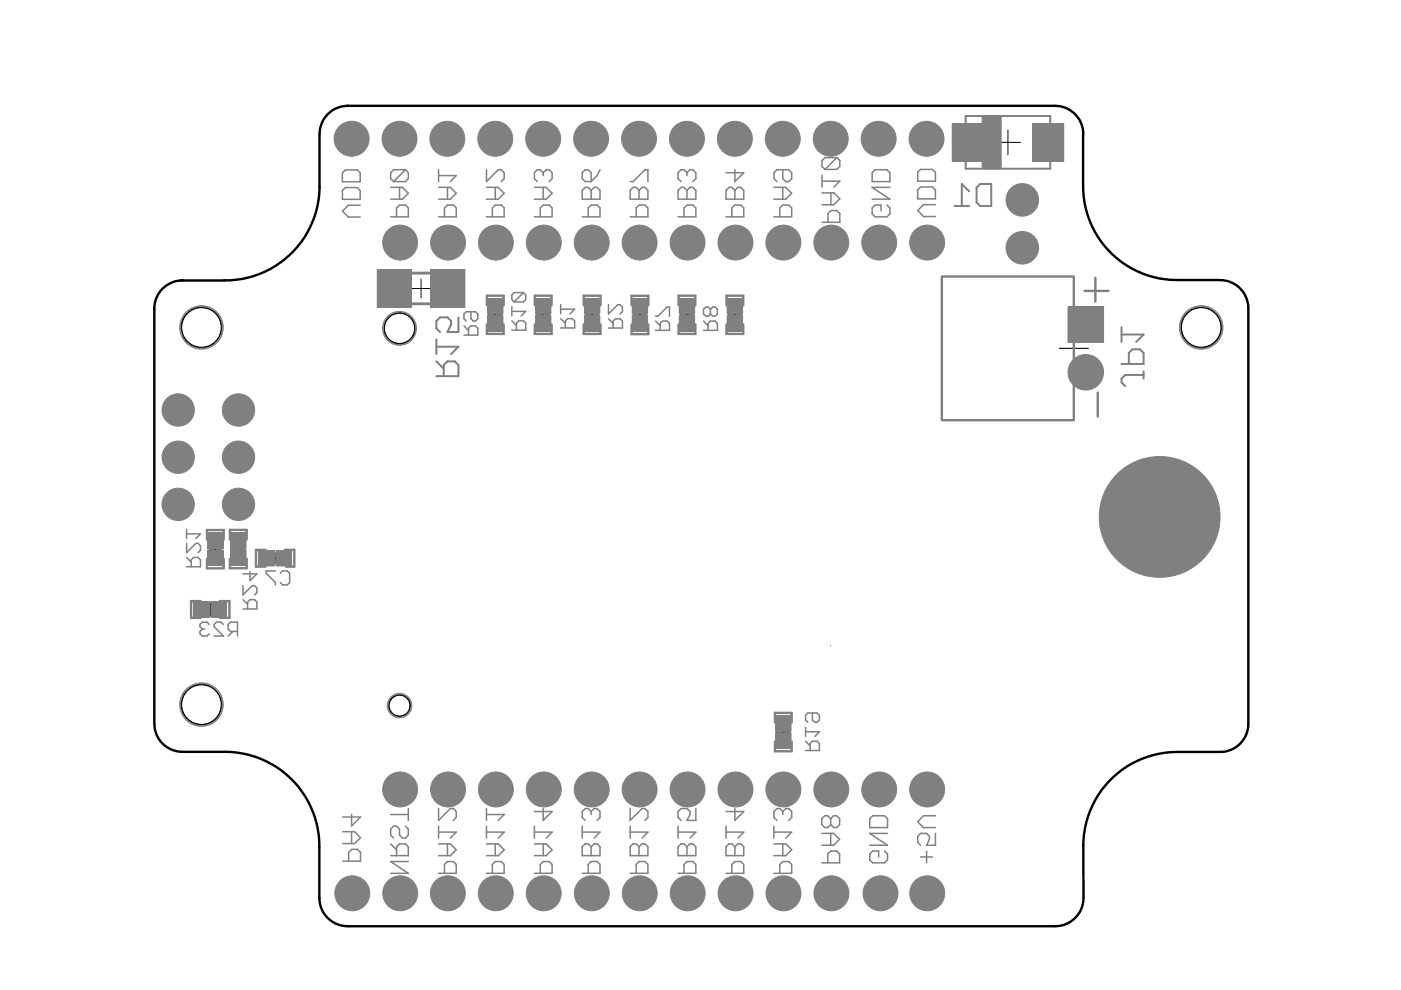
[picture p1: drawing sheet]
<svg xmlns="http://www.w3.org/2000/svg" width="297mm" height="210mm" viewBox="0 0 297 210" stroke-linecap="round" stroke-linejoin="round" font-family="sans-serif">
<g fill="none" stroke="#000" stroke-width=".21">
<path d="M211.1 30.2h5.3M213.7 27.5v5.3M89.3 59.2v4M87.3 61.2h4M103.5 66.8h3M105 65.2v3.1M113.8 66.8h2.8M115.2 65.3v2.9M124.1 66.8h2.9M125.5 65.3v2.9M134.3 66.8h2.8M135.7 65.4v2.8"/>
<path d="M144.2 66.8h2.9M145.6 65.3v2.9M154.4 66.8h2.8M155.8 65.3v2.9M224.6 73.9h6.2M227.7 70.8v6.2M44.4 116.4h2.5M45.7 115.2v2.5M49.2 116.4h2.6M50.5 115.1v2.6M57.2 118.4h2.3M58.3 117.2v2.3"/>
<path d="M43.1 129.2h2.9M44.6 127.8v2.9M164.5 155.2h3.1M166.1 153.6v3.2"/>
<circle cx="254.7" cy="69.4" r="4.2"/>
</g>
<g fill="none" stroke="#808080" stroke-width=".32">
<path d="M73.2 36h2.6l.6 .7v1.8h-3.8v-1.8zM82.8 39.7h2.5l1.3 1.3-1.3 1.2h-2.5M84.7 39.7v2.5M86 36l.6 .6v1.3l-.6 .6h-2.6M86 36h-2.6l-.6 .6v1.3l.6 .6M86 36l-2.6 2.5M93 36v2.5M93 39.7h2.5l1.2 1.3-1.2 1.2h-2.5M93 37.2h3.7l-1.2 1.3M94.9 39.7v2.5M103.1 36v2.5l2.5-2.5h.7l.6 .6v1.3l-.6 .6M103.1 39.7h2.5l1.3 1.3-1.3 1.2h-2.5"/>
<path d="M105 39.7v2.5M113.3 39.7h2.5l1.3 1.3-1.3 1.2h-2.5M115.2 36.6l.6-.6h.6l.7 .6v1.3l-.7 .6M115.2 36.6v.6M115.2 39.7v2.5M115.2 36.6l-.6-.6h-.7l-.6 .6v1.3l.6 .6M123.4 36.6l.7-.6h.6l.6 .6v1.9h-1.2l-.7-.6zM127.2 36l-.6 1.2-1.3 1.3M133.6 38.5h.6l2.5-2.5h.7v2.5M145.6 36.6l.7-.6h.6l.6 .6v1.3l-.6 .6M145.6 36.6l-.6-.6h-.6l-.6 .6v1.3l.6 .6M145.6 36.6v.6"/>
<path d="M155.8 36v2.5l1.9-1.9h-3.8M164.1 39.7h2.5l1.3 1.3-1.3 1.2h-2.5M166 36v1.9l.6 .6h.6l.7-.6v-1.3l-.7-.6h-2.5l-.6 .6v1.3l.6 .6M166 39.7v2.5M174.3 38.4h3.8l-1.3 1.3M174.3 37.1v2.6M177.4 33.4l.7 .6v1.3l-.7 .6h-2.5M177.4 33.4h-2.5l-.6 .6v1.3l.6 .6M177.4 33.4l-2.5 2.5M184.9 36.6l.6-.6h2.5l.7 .6v1.9h-3.8zM188.7 39.7h-3.8l3.8 2.5h-3.8M194.6 36.5l.6-.6h2.5l.6 .6v1.9h-3.7z"/>
<path d="M195.2 39.6h2.5l.6 .7v1.9h-3.7v-1.9zM72.6 40.4l.6-.6h2.6l.6 .6v1.9h-3.8zM76.4 43.5h-2.5l-1.3 1.3 1.3 1.2h2.5M82.8 46h3.8v-1.9l-.6-.6h-1.3l-.6 .6v1.9M93 46h3.7v-1.9l-.6-.6h-1.2l-.7 .6v1.9M103.1 46h3.8v-1.9l-.6-.6h-1.3l-.6 .6v1.9M113.3 46h3.8v-1.9l-.7-.6h-1.2l-.6 .6v1.9M123.4 46h3.8v-1.9l-.6-.6h-1.3l-.6 .6v1.9M123.4 40.4l.7-.7h.6l.6 .7 .7-.7h.6l.6 .7v1.8h-3.8zM125.3 40.4v1.8M133.6 40.4l.6-.7h.7l.6 .7 .6-.7h.6l.7 .7v1.8h-3.8zM133.6 46h3.8v-1.9l-.7-.6h-1.2l-.6 .6v1.9"/>
<path d="M135.5 40.4v1.8M143.8 40.4l.6-.7h.6l.6 .7 .7-.7h.6l.6 .7v1.8h-3.7zM143.8 46h3.7v-1.9l-.6-.6h-1.3l-.6 .6v1.9M145.6 40.4v1.8M153.9 40.4l.7-.7h.6l.6 .7 .6-.7h.7l.6 .7v1.8h-3.8zM153.9 46h3.8v-1.9l-.6-.6h-1.3l-.6 .6v1.9M155.8 40.4v1.8M164.1 46h3.8v-1.9l-.7-.6h-1.2l-.7 .6v1.9M174.3 47.1h3.8v-1.8l-.7-.7h-1.2l-.6 .7v1.8M174.3 40.9h2.5l1.3 1.2-1.3 1.3h-2.5M176.2 40.9v2.5M188 43.5l.7 .6v1.3l-.7 .6h-2.5l-.6-.6v-1.3l.6-.6h1.3v1.2"/>
<path d="M198.3 43.4h-2.5l-1.2 1.2 1.2 1.3h2.5M98.4 71.1h2.9v-1.5l-.5-.5h-1l-.5 .5v1.5M98.4 69.1l.9 1M99.8 66.1v1.5l.5 .5h.5l.5-.5v-1l-.5-.5h-2l-.4 .5v1l.4 .5M108.5 70h3v-1.5l-.5-.5h-1l-.5 .5v1.5M108.5 68l1 1M108.5 66h3l-1 1M108.5 65v2M111 62l.5 .5v1l-.5 .5h-2M111 62h-2l-.5 .5v1l.5 .5M111 62l-2 2M118.9 69.5h2.9v-1.4l-.5-.5h-.9l-.5 .5v1.4"/>
<path d="M118.9 67.6l1 1M118.9 65.6h2.9l-1 .9M118.9 64.6v1.9M129 69.6h3v-1.5l-.5-.5h-1l-.5 .5v1.5M129 64.6v2l2-2h.5l.5 .5v1l-.5 .5M129 67.6l1 1M139 70h2.9v-1.4l-.4-.5h-1l-.5 .5v1.4M139 67.1h.5l2-2h.4v2M139 68.1l1 1M149.2 70h2.9v-1.4l-.5-.5h-1l-.5 .5v1.4M149.2 68.1l.9 1M150.6 65.6l-.5-.5h-.5l-.4 .5v1l.4 .5h.5l.5-.5"/>
<path d="M150.6 65.6l.5-.5h.5l.5 .5v1l-.5 .5h-.5l-.5-.5M150.6 65.6v1M39.6 115.2v2l1.9-2h.5l.5 .5v1l-.5 .5M39.6 118.2l.9 1M39.6 112.2v2M39.6 113.2h2.9l-1 1M39.6 120.2h2.9v-1.5l-.5-.5h-1l-.5 .5v1.5M42.9 133.4l-.5 .5v.5l.5 .5h1l.5-.5M42.9 133.4h.5M44.4 132.4l-.5-.5h-1l-.5 .5v.5l.5 .5M47.4 132.4l-.5-.5h-1l-.5 .5v.5l2 2h-2M49.4 133.9l-1 1"/>
<path d="M50.4 133.9h-1.5l-.5-.5v-1l.5-.5h1.5v3M51.5 129.1h3v-1.4l-.5-.6h-1l-.5 .6v1.4M51.5 124.2v1.9l2-1.9h.5l.5 .5v.9l-.5 .5M51.5 127.1l1 1M53 121.2v1.9l1.5-1.4h-3M58.4 121.1h-2v.4l2 2v.5M59.4 121.5l.5-.4h1l.5 .4v2l-.5 .5h-1l-.5-.5M170.8 159.1h2.9v-1.5l-.5-.4h-.9l-.5 .4v1.5M170.8 157.2l1 1M170.8 155.2h2.9l-.9 .9M170.8 154.2v1.9M172.3 151.2v1.5l.5 .4h.4l.5-.4v-1l-.5-.5h-1.9l-.5 .5v1l.5 .4"/>
<path d="M72.7 176.3h2.5l1.2 1.3-1.2 1.3h-2.5M74.5 172.6v2.5l1.9-1.9h-3.7M74.5 176.3v2.6M82.8 172.7h3.8M82.8 178.9l1.3 1.3M86 175.2l.6 .6v1.3l-.6 .6h-.7l-.6-.6v-1.3l-.6-.6h-.7l-.6 .6v1.3l.6 .6M86.6 171.4v2.5M93 171.4v2.5l2.5-2.5h.6l.6 .7v1.2l-.6 .6M93 178.9h2.5l1.2 1.3-1.2 1.2h-2.5M93 176.4h3.7l-1.2 1.3M93 175.2v2.5M94.9 178.9v2.5"/>
<path d="M103.1 178.9h2.5l1.3 1.3-1.3 1.2h-2.5M103.1 176.4h3.8l-1.3 1.3M103.1 171.4v2.5M103.1 175.2v2.5M103.1 172.7h3.8l-1.3 1.2M105 178.9v2.5M113.3 178.9h2.5l1.3 1.3-1.3 1.2h-2.5M113.3 176.4h3.8l-1.3 1.3M113.3 175.2v2.5M115.2 171.4v2.5l1.9-1.8h-3.8M115.2 178.9v2.5M123.4 179.5l.7-.6h.6l.6 .6 .7-.6h.6l.6 .6v1.9h-3.8z"/>
<path d="M123.4 176.4h3.8l-1.2 1.3M123.4 175.2v2.5M125.3 172.1l-.6-.7h-.6l-.7 .7v1.2l.7 .6M125.3 172.1l.7-.7h.6l.6 .7v1.2l-.6 .6M125.3 172.1v.6M125.3 179.5v1.9M133.6 179.5l.6-.6h.7l.6 .6 .6-.6h.6l.7 .6v1.9h-3.8zM133.6 176.4h3.8l-1.3 1.3M133.6 171.4v2.5l2.5-2.5h.6l.7 .7v1.2l-.7 .6M133.6 175.2v2.5M135.5 179.5v1.9M143.8 179.5l.6-.6h.6l.6 .6 .7-.6h.6l.6 .6v1.9h-3.7z"/>
<path d="M143.8 176.4h3.7l-1.2 1.3M143.8 175.2v2.5M145.6 179.5v1.9M147.5 171.4v2.5h-1.9l.7-1.2v-.6l-.7-.7h-1.2l-.6 .7v1.2l.6 .6M153.9 179.5l.7-.6h.6l.6 .6 .6-.6h.7l.6 .6v1.9h-3.8zM153.9 176.4h3.8l-1.3 1.3M153.9 175.2v2.5M155.8 171.4v2.5l1.9-1.8h-3.8M155.8 179.5v1.9M164.1 178.9h2.5l1.3 1.3-1.3 1.2h-2.5M164.1 176.4h3.8l-1.3 1.3M164.1 175.2v2.5"/>
<path d="M166 172.1l-.7-.7h-.6l-.6 .7v1.2l.6 .6M166 172.1l.6-.7h.6l.7 .7v1.2l-.7 .6M166 172.1v.6M166 178.9v2.5M174.2 176.7h2.5l1.3 1.2-1.3 1.3h-2.5M176.1 173.6l.6-.6h.7l.6 .6v1.2l-.6 .7h-.7l-.6-.7M176.1 173.6v1.2M176.1 176.7v2.5M176.1 173.6l-.6-.6h-.6l-.7 .6v1.2l.7 .7h.6l.6-.7M185 173h2.5l.7 .6v1.9h-3.8v-1.9zM188.2 176.7h-3.8l3.8 2.5h-3.8M198.3 176.7v2.5h-1.9l.7-1.3v-.6l-.7-.6h-1.2l-.6 .6v1.3l.6 .6"/>
<path d="M198.3 173h-2.5l-1.2 1.2 1.2 1.3h2.5M72.7 182.6h3.7v-1.9l-.6-.6h-1.3l-.6 .6v1.9M82.8 181.4h3.8v-1.9l-.6-.6h-1.3l-.6 .6v1.9M86.6 182.7h-3.8l3.8 2.5h-3.8M93 185.2h3.7v-1.9l-.6-.6h-1.2l-.7 .6v1.9M103.1 185.2h3.8v-1.9l-.6-.6h-1.3l-.6 .6v1.9M113.3 185.2h3.8v-1.9l-.7-.6h-1.2l-.6 .6v1.9M123.4 185.2h3.8v-1.9l-.6-.6h-1.3l-.6 .6v1.9M133.6 185.2h3.8v-1.9l-.7-.6h-1.2l-.6 .6v1.9M143.8 185.2h3.7v-1.9l-.6-.6h-1.3l-.6 .6v1.9M153.9 185.2h3.8v-1.9l-.6-.6h-1.3l-.6 .6v1.9M164.1 185.2h3.8v-1.9l-.7-.6h-1.2l-.7 .6v1.9"/>
<path d="M174.2 182.9h3.8v-1.8l-.6-.7h-1.3l-.6 .7v1.8M187.5 180.4l.7 .7v1.2l-.7 .6h-2.5l-.6-.6v-1.2l.6-.7h1.3v1.3M195.2 181.7h2.5M196.4 180.4v2.5"/>
</g>
<g fill="none" stroke="#808080" stroke-width=".42">
<path d="M204.7 24.6h18v11.2h-18zM207.8 39h2.4v4.7h-2.4l-.7-.8v-3.1zM202.4 43.7h3.1M205.5 40.6l-1.6-1.6v4.7M92.5 79.8h4.7v-2.4l-.8-.8h-1.5l-.8 .8v2.4M92.5 76.6l1.6 1.6M92.5 73.5h4.7l-1.6 1.6M92.5 72v3.1M97.2 67.3v3.1h-2.3l.7-1.6v-.7l-.7-.8h-1.6l-.8 .8v1.5l.8 .8M237.8 69.4v3.1M237.8 77.2h4.7v-2.4l-.8-.7h-1.6l-.8 .7v2.4M237.8 70.9h4.7l-1.6 1.6"/>
<path d="M242.5 79.5h-3.9l-.8 .8v.8l.8 .8M242.5 78.7v1.6"/>
</g>
<path d="M85.4 57.9h7.7M85.4 64.4h7.7" fill="none" stroke="#808080" stroke-width=".61"/>
<g fill="#808080" stroke="#808080" stroke-width=".21">
<path d="M82.5 57.7h3v7h-3z"/>
<path d="M93.1 57.7h2.9v7h-2.9z"/>
<path d="M208.2 24.6h4.1v11.2h-4.1z"/>
<path d="M44 116.6h3.3v3.3h-3.3z"/>
<path d="M44 113h3.3v3.2h-3.3z"/>
<path d="M48.9 116.6h3.3v3.3h-3.3z"/>
<path d="M48.9 113h3.3v3.2h-3.3z"/>
<path d="M58.5 116.7h3.3v3.3h-3.3z"/>
<path d="M54.9 116.7h3.2v3.3h-3.2z"/>
<path d="M123.9 63.3h3.3v3.2h-3.3z"/>
<path d="M123.9 67h3.3v3.2h-3.3z"/>
<path d="M134 63.3h3.3v3.3h-3.3z"/>
<path d="M134 67h3.3v3.2h-3.3z"/>
<path d="M144 63.3h3.3v3.2h-3.3z"/>
<path d="M144 67h3.3v3.2h-3.3z"/>
<path d="M154.2 63.3h3.2v3.2h-3.2z"/>
<path d="M154.2 67h3.2v3.2h-3.2z"/>
<path d="M103.4 63.3h3.2v3.2h-3.2z"/>
<path d="M103.4 67h3.2v3.2h-3.2z"/>
<path d="M113.5 63.3h3.3v3.2h-3.3z"/>
<path d="M113.5 67h3.3v3.2h-3.3z"/>
<path d="M226.4 65h7.6v7.6h-7.6z"/>
<path d="M91.4 57.1h7.2v8.1h-7.2z"/>
<path d="M80 57.1h7.2v8.1h-7.2z"/>
<path d="M41.1 127.6h3.3v3.3h-3.3z"/>
<path d="M44.8 127.6h3.2v3.3h-3.2z"/>
<path d="M201.9 26.2h6.6v8h-6.6z"/>
<path d="M218.9 26.2h6.6v8h-6.6z"/>
<path d="M164.4 155.4h3.3v3.3h-3.3z"/>
<path d="M164.4 151.8h3.3v3.2h-3.3z"/>
</g>
<g fill="none" stroke="#808080" stroke-width=".51">
<path d="M199.7 58.6h28M199.7 58.9v30M227.7 58.9v30M232.2 58.9v5.1M103.2 64.7v-2h3.6v2M103.2 68.8v2h3.6v-2M113.4 64.7v-2h3.5v2M113.4 68.8v2h3.5v-2M123.8 64.7v-2h3.5v2M123.8 68.8v2h3.5v-2M133.9 64.7v-2h3.6v2M133.9 68.8v2h3.6v-2"/>
<path d="M143.9 64.7v-2h3.5v2M143.9 68.8v2h3.5v-2M154 64.7v-2h3.6v2M154 68.8v2h3.6v-2M230 61.7h5M199.7 89.1h28M232.7 83.2v5.1M43.9 114.4v-2h3.5v2M43.9 118.5v2h3.5v-2M48.7 118.4v2.1h3.6v-2.1M48.7 114.4v-2h3.6v2M56.3 116.6h-2v3.5h2"/>
<path d="M60.4 116.6h2v3.5h-1.8M42.5 127.4h-2v3.6h2M46.6 127.4h2v3.6h-2M164.3 153.2v-2h3.6v2M164.3 157.2v2.1h3.6v-2.1"/>
</g>
<g fill="#808080" stroke="#808080" stroke-width=".21">
<circle cx="254.7" cy="69.4" r="4.6"/>
<circle cx="42.7" cy="69.4" r="4.6"/>
<circle cx="42.7" cy="149.4" r="4.6"/>
<circle cx="37.8" cy="96.9" r="3.4"/>
<circle cx="37.8" cy="106.9" r="3.4"/>
<circle cx="37.8" cy="86.9" r="3.4"/>
<circle cx="50.6" cy="86.9" r="3.4"/>
<circle cx="50.6" cy="96.9" r="3.4"/>
<circle cx="50.6" cy="106.9" r="3.4"/>
<circle cx="84.7" cy="69.6" r="3.6"/>
<circle cx="84.7" cy="149.6" r="2.6"/>
<circle cx="245.9" cy="109.6" r="12.8"/>
<circle cx="216.7" cy="52.5" r="3.5"/>
<circle cx="216.7" cy="42.4" r="3.5"/>
<circle cx="135.6" cy="51.4" r="3.7"/>
<circle cx="145.8" cy="51.4" r="3.7"/>
<circle cx="155.9" cy="51.4" r="3.7"/>
<circle cx="166.1" cy="51.4" r="3.7"/>
<circle cx="176.3" cy="51.4" r="3.7"/>
<circle cx="125.5" cy="51.4" r="3.7"/>
<circle cx="115.3" cy="51.4" r="3.7"/>
<circle cx="105.1" cy="51.4" r="3.7"/>
<circle cx="95" cy="51.4" r="3.7"/>
<circle cx="186.4" cy="51.4" r="3.7"/>
<circle cx="84.8" cy="51.4" r="3.7"/>
<circle cx="196.6" cy="51.4" r="3.7"/>
<circle cx="230.2" cy="78.9" r="3.8"/>
<circle cx="145.8" cy="167.4" r="3.7"/>
<circle cx="135.6" cy="167.4" r="3.7"/>
<circle cx="125.5" cy="167.4" r="3.7"/>
<circle cx="115.3" cy="167.4" r="3.7"/>
<circle cx="105.1" cy="167.4" r="3.7"/>
<circle cx="155.9" cy="167.4" r="3.7"/>
<circle cx="166.1" cy="167.4" r="3.7"/>
<circle cx="176.3" cy="167.4" r="3.7"/>
<circle cx="186.4" cy="167.4" r="3.7"/>
<circle cx="95" cy="167.4" r="3.7"/>
<circle cx="196.6" cy="167.4" r="3.7"/>
<circle cx="84.8" cy="167.4" r="3.7"/>
<circle cx="186.3" cy="29.4" r="3.7"/>
<circle cx="186.7" cy="189.4" r="3.7"/>
<circle cx="166.1" cy="189.4" r="3.7"/>
<circle cx="115.3" cy="189.4" r="3.7"/>
<circle cx="176.1" cy="29.4" r="3.7"/>
<circle cx="166" cy="29.4" r="3.7"/>
<circle cx="74.7" cy="189.4" r="3.7"/>
<circle cx="94.8" cy="29.4" r="3.7"/>
<circle cx="84.7" cy="29.4" r="3.7"/>
<circle cx="105" cy="29.4" r="3.7"/>
<circle cx="115.2" cy="29.4" r="3.7"/>
<circle cx="145.6" cy="29.4" r="3.7"/>
<circle cx="155.8" cy="29.4" r="3.7"/>
<circle cx="176.3" cy="189.4" r="3.7"/>
<circle cx="145.8" cy="189.4" r="3.7"/>
<circle cx="135.6" cy="189.4" r="3.7"/>
<circle cx="125.3" cy="29.4" r="3.7"/>
<circle cx="135.5" cy="29.4" r="3.7"/>
<circle cx="95" cy="189.4" r="3.7"/>
<circle cx="105.1" cy="189.4" r="3.7"/>
<circle cx="156" cy="189.4" r="3.7"/>
<circle cx="74.5" cy="29.4" r="3.7"/>
<circle cx="196.4" cy="29.4" r="3.7"/>
<circle cx="125.5" cy="189.4" r="3.7"/>
<circle cx="196.6" cy="189.4" r="3.7"/>
<circle cx="84.9" cy="189.4" r="3.7"/>
</g>
<path d="M176.1 136.8v.1" fill="none" stroke="#808000" stroke-width=".21"/>
<circle cx="254.7" cy="69.4" r="4.2" fill="#fff" stroke="#000" stroke-width=".21"/>
<circle cx="42.7" cy="69.4" r="4.2" fill="none" stroke="#000" stroke-width=".21"/>
<circle cx="42.7" cy="69.4" r="4.2" fill="#fff" stroke="#000" stroke-width=".21"/>
<circle cx="42.7" cy="149.4" r="4.2" fill="none" stroke="#000" stroke-width=".21"/>
<circle cx="42.7" cy="149.4" r="4.2" fill="#fff" stroke="#000" stroke-width=".21"/>
<circle cx="84.7" cy="69.6" r="3.2" fill="none" stroke="#000" stroke-width=".21"/>
<circle cx="84.7" cy="69.6" r="3.2" fill="#fff" stroke="#000" stroke-width=".21"/>
<circle cx="84.7" cy="149.6" r="2.2" fill="none" stroke="#000" stroke-width=".21"/>
<circle cx="84.7" cy="149.6" r="2.2" fill="#fff" stroke="#000" stroke-width=".21"/>
<g fill="none" stroke="#000" stroke-width=".51">
<path d="M67.8 39.6a20 20 0 0 1-20.2 19.9M73.7 22.4h150a6 6 0 0 1 6 6M73.7 22.4a6 6 0 0 0-5.9 6v11.3M229.6 39.4a19.9 19.9 0 0 0 19.8 20h9.3M229.6 28.4v10.9M38.3 59.5h9.3M38.7 59.5a6 6 0 0 0-6 6M258.7 59.4a6 6 0 0 1 6 6v88M32.7 65.4v88M32.7 153.4a6 6 0 0 0 6 6M38.6 159.4h9.3a20 20 0 0 1 19.8 20.2M249.7 159.4a19.9 19.9 0 0 0-20 19.8v11.1"/>
<path d="M264.7 153.4a6 6 0 0 1-6 6h-8.9M67.7 179.7v10.9M67.7 190.4a6 6 0 0 0 6 6h150a6 6 0 0 0 6-6"/>
</g>
</svg>
